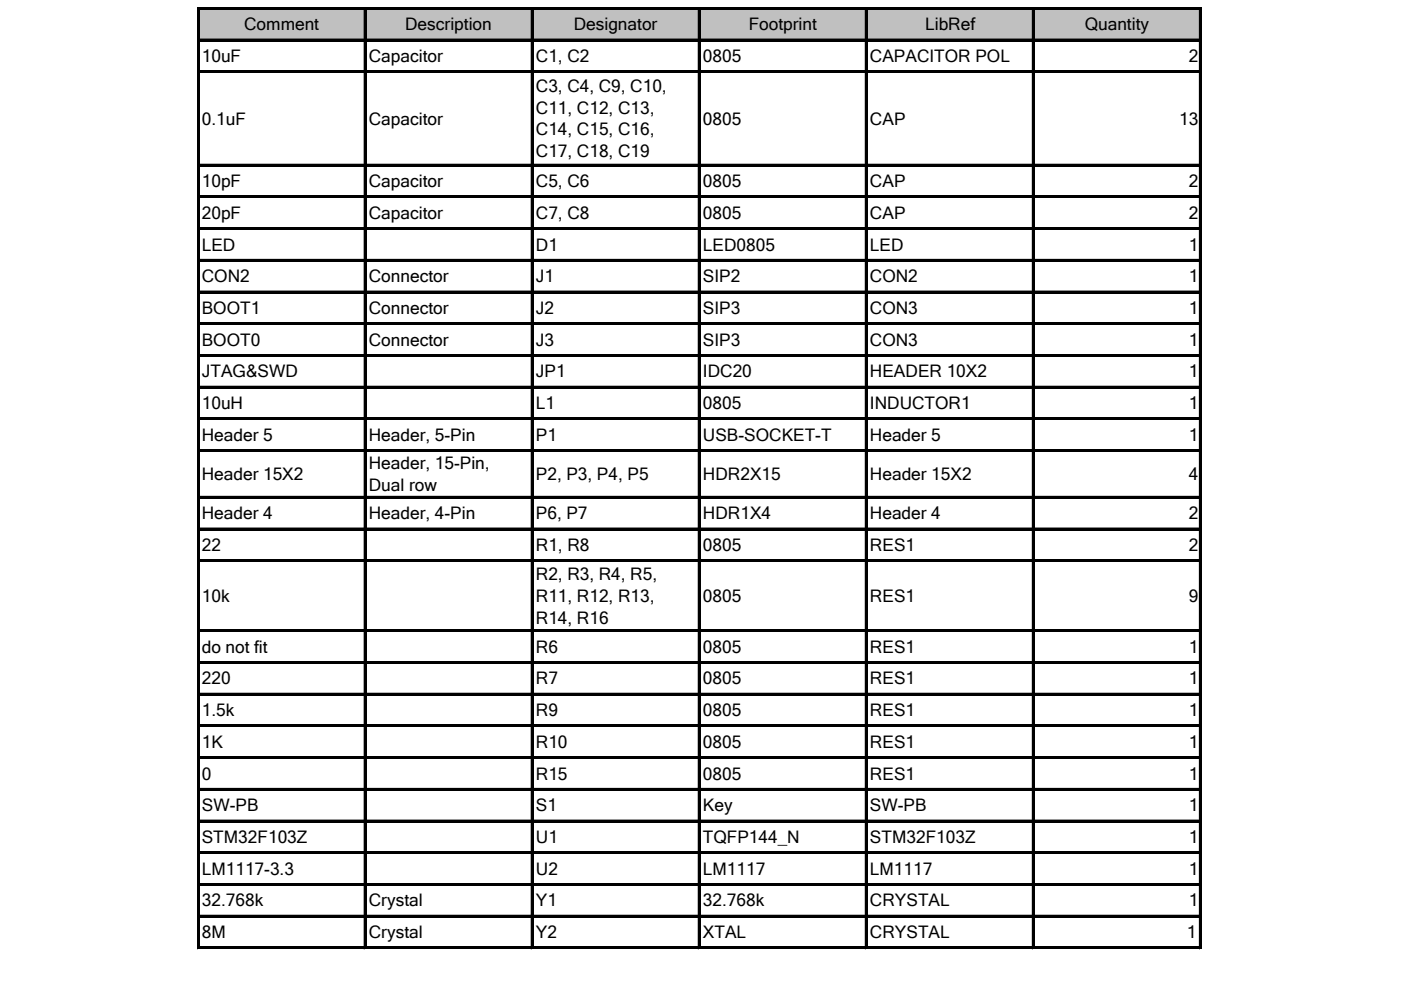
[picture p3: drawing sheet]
<svg xmlns="http://www.w3.org/2000/svg" width="297mm" height="210mm" viewBox="0 0 297 210" stroke-linecap="round" stroke-linejoin="round" font-family="sans-serif">
<defs><g id="words">
<g font-size="3.7">
<text x="51.8" y="6.4">Comment</text>
<text x="85.9" y="6.4">Description</text>
<text x="121.6" y="6.4">Designator</text>
<text x="158.8" y="6.4">Footprint</text>
<text x="196.2" y="6.4">LibRef</text>
<text x="230" y="6.4">Quantity</text>
<text x="42.8" y="13.1">10uF</text>
<text x="78.2" y="13.1">Capacitor</text>
<text x="113.6" y="13.1">C1, C2</text>
<text x="149" y="13.1">0805</text>
<text x="184.4" y="13.1">CAPACITOR POL</text>
<text x="252.1" y="13.1">2</text>
<text x="113.6" y="19.5">C3, C4, C9, C10,</text>
<text x="42.8" y="26.4">0.1uF</text>
<text x="78.2" y="26.4">Capacitor</text>
<text x="113.6" y="24.1">C11, C12, C13,</text>
<text x="113.6" y="28.7">C14, C15, C16,</text>
<text x="149" y="26.4">0805</text>
<text x="184.4" y="26.4">CAP</text>
<text x="250" y="26.4">13</text>
<text x="113.6" y="33.3">C17, C18, C19</text>
<text x="42.8" y="39.7">10pF</text>
<text x="78.2" y="39.7">Capacitor</text>
<text x="113.6" y="39.7">C5, C6</text>
<text x="149" y="39.7">0805</text>
<text x="184.4" y="39.7">CAP</text>
<text x="252.1" y="39.7">2</text>
<text x="42.8" y="46.4">20pF</text>
<text x="78.2" y="46.4">Capacitor</text>
<text x="113.6" y="46.4">C7, C8</text>
<text x="149" y="46.4">0805</text>
<text x="184.4" y="46.4">CAP</text>
<text x="252.1" y="46.4">2</text>
<text x="42.8" y="53.1">LED</text>
<text x="113.6" y="53.1">D1</text>
<text x="149" y="53.1">LED0805</text>
<text x="184.4" y="53.1">LED</text>
<text x="252.1" y="53.1">1</text>
<text x="42.8" y="59.9">CON2</text>
<text x="78.2" y="59.9">Connector</text>
<text x="113.6" y="59.9">J1</text>
<text x="149" y="59.9">SIP2</text>
<text x="184.4" y="59.9">CON2</text>
<text x="252.1" y="59.9">1</text>
<text x="42.8" y="66.6">BOOT1</text>
<text x="78.2" y="66.6">Connector</text>
<text x="113.6" y="66.6">J2</text>
<text x="149" y="66.6">SIP3</text>
<text x="184.4" y="66.6">CON3</text>
<text x="252.1" y="66.6">1</text>
<text x="42.8" y="73.3">BOOT0</text>
<text x="78.2" y="73.3">Connector</text>
<text x="113.6" y="73.3">J3</text>
<text x="149" y="73.3">SIP3</text>
<text x="184.4" y="73.3">CON3</text>
<text x="252.1" y="73.3">1</text>
<text x="42.8" y="80">JTAG&amp;SWD</text>
<text x="113.6" y="80">JP1</text>
<text x="149" y="80">IDC20</text>
<text x="184.4" y="80">HEADER 10X2</text>
<text x="252.1" y="80">1</text>
<text x="42.8" y="86.8">10uH</text>
<text x="113.6" y="86.8">L1</text>
<text x="149" y="86.8">0805</text>
<text x="184.4" y="86.8">INDUCTOR1</text>
<text x="252.1" y="86.8">1</text>
<text x="42.8" y="93.5">Header 5</text>
<text x="78.2" y="93.5">Header, 5-Pin</text>
<text x="113.6" y="93.5">P1</text>
<text x="149" y="93.5">USB-SOCKET-T</text>
<text x="184.4" y="93.5">Header 5</text>
<text x="252.1" y="93.5">1</text>
<text x="42.8" y="101.8">Header 15X2</text>
<text x="78.2" y="99.5">Header, 15-Pin,</text>
<text x="113.6" y="101.8">P2, P3, P4, P5</text>
<text x="149" y="101.8">HDR2X15</text>
<text x="184.4" y="101.8">Header 15X2</text>
<text x="252.1" y="101.8">4</text>
<text x="78.2" y="104.1">Dual row</text>
<text x="42.8" y="110.1">Header 4</text>
<text x="78.2" y="110.1">Header, 4-Pin</text>
<text x="113.6" y="110.1">P6, P7</text>
<text x="149" y="110.1">HDR1X4</text>
<text x="184.4" y="110.1">Header 4</text>
<text x="252.1" y="110.1">2</text>
<text x="42.8" y="116.8">22</text>
<text x="113.6" y="116.8">R1, R8</text>
<text x="149" y="116.8">0805</text>
<text x="184.4" y="116.8">RES1</text>
<text x="252.1" y="116.8">2</text>
<text x="113.6" y="123">R2, R3, R4, R5,</text>
<text x="42.8" y="127.6">10k</text>
<text x="113.6" y="127.6">R11, R12, R13,</text>
<text x="149" y="127.6">0805</text>
<text x="184.4" y="127.6">RES1</text>
<text x="252.1" y="127.6">9</text>
<text x="113.6" y="132.2">R14, R16</text>
<text x="42.8" y="138.4">do not fit</text>
<text x="113.6" y="138.4">R6</text>
<text x="149" y="138.4">0805</text>
<text x="184.4" y="138.4">RES1</text>
<text x="252.1" y="138.4">1</text>
<text x="42.8" y="145.1">220</text>
<text x="113.6" y="145.1">R7</text>
<text x="149" y="145.1">0805</text>
<text x="184.4" y="145.1">RES1</text>
<text x="252.1" y="145.1">1</text>
<text x="42.8" y="151.8">1.5k</text>
<text x="113.6" y="151.8">R9</text>
<text x="149" y="151.8">0805</text>
<text x="184.4" y="151.8">RES1</text>
<text x="252.1" y="151.8">1</text>
<text x="42.8" y="158.6">1K</text>
<text x="113.6" y="158.6">R10</text>
<text x="149" y="158.6">0805</text>
<text x="184.4" y="158.6">RES1</text>
<text x="252.1" y="158.6">1</text>
<text x="42.8" y="165.3">0</text>
<text x="113.6" y="165.3">R15</text>
<text x="149" y="165.3">0805</text>
<text x="184.4" y="165.3">RES1</text>
<text x="252.1" y="165.3">1</text>
<text x="42.8" y="172">SW-PB</text>
<text x="113.6" y="172">S1</text>
<text x="149" y="172">Key</text>
<text x="184.4" y="172">SW-PB</text>
<text x="252.1" y="172">1</text>
<text x="42.8" y="178.7">STM32F103Z</text>
<text x="113.6" y="178.7">U1</text>
<text x="149" y="178.7">TQFP144_N</text>
<text x="184.4" y="178.7">STM32F103Z</text>
<text x="252.1" y="178.7">1</text>
<text x="42.8" y="185.5">LM1117-3.3</text>
<text x="113.6" y="185.5">U2</text>
<text x="149" y="185.5">LM1117</text>
<text x="184.4" y="185.5">LM1117</text>
<text x="252.1" y="185.5">1</text>
<text x="42.8" y="192.2">32.768k</text>
<text x="78.2" y="192.2">Crystal</text>
<text x="113.6" y="192.2">Y1</text>
<text x="149" y="192.2">32.768k</text>
<text x="184.4" y="192.2">CRYSTAL</text>
<text x="252.1" y="192.2">1</text>
<text x="42.8" y="198.9">8M</text>
<text x="78.2" y="198.9">Crystal</text>
<text x="113.6" y="198.9">Y2</text>
<text x="149" y="198.9">XTAL</text>
<text x="184.4" y="198.9">CRYSTAL</text>
<text x="251.7" y="198.9">1</text>
</g>
</g></defs>
<path d="M42 1.8h212.5v6.7h-212.5z" fill="#c0c0c0"/>
<g fill="none" stroke="#000" stroke-width=".21">
<path d="M41.8 1.6v199.6M42.2 1.6h212.5M42.2 8.3h212.5M42.2 15h212.5M77.2 2v199.2M112.6 2v199.2M148 2v199.2M183.5 2v199.2M218.9 2v199.2M254.3 2v199.2M42.2 34.8h212.5M42.2 41.5h212.5"/>
<path d="M42.2 48.3h212.5M42.2 55h212.5M42.2 61.7h212.5M42.2 68.4h212.5M42.2 75.2h212.5M42.2 81.9h212.5M42.2 88.6h212.5M42.2 95.3h212.5M42.2 105.2h212.5M42.2 112h212.5M42.2 118.7h212.5M42.2 133.5h212.5"/>
<path d="M42.2 140.3h212.5M42.2 147h212.5M42.2 153.7h212.5M42.2 160.4h212.5M42.2 167.2h212.5M42.2 173.9h212.5M42.2 180.6h212.5M42.2 187.3h212.5M42.2 194.1h212.5M42.2 200.8h212.5"/>
</g>
<path d="M41.8 1.6h.4v199.6h-.4zM77.2 2h.5v199.2h-.5zM112.6 2h.5v199.2h-.5zM148 2h.5v199.2h-.5zM183.5 2h.4v199.2h-.4zM218.9 2h.4v199.2h-.4zM254.3 2h.4v199.2h-.4z" fill="#000"/>
<g fill="none" stroke="#000" stroke-width=".44">
<path d="M42.2 1.8h212.5M42.2 8.5h212.5M42.2 15.2h212.5M42.2 35h212.5M42.2 41.8h212.5M42.2 48.5h212.5M42.2 55.2h212.5M42.2 61.9h212.5M42.2 68.7h212.5M42.2 75.4h212.5M42.2 82.1h212.5M42.2 88.8h212.5"/>
<path d="M42.2 95.6h212.5M42.2 105.4h212.5M42.2 112.2h212.5M42.2 118.9h212.5M42.2 133.8h212.5M42.2 140.5h212.5M42.2 147.2h212.5M42.2 153.9h212.5M42.2 160.6h212.5M42.2 167.4h212.5M42.2 174.1h212.5M42.2 180.8h212.5"/>
<path d="M42.2 187.5h212.5M42.2 194.3h212.5M42.2 201h212.5"/>
</g>
<use href="#words"/>
</svg>
